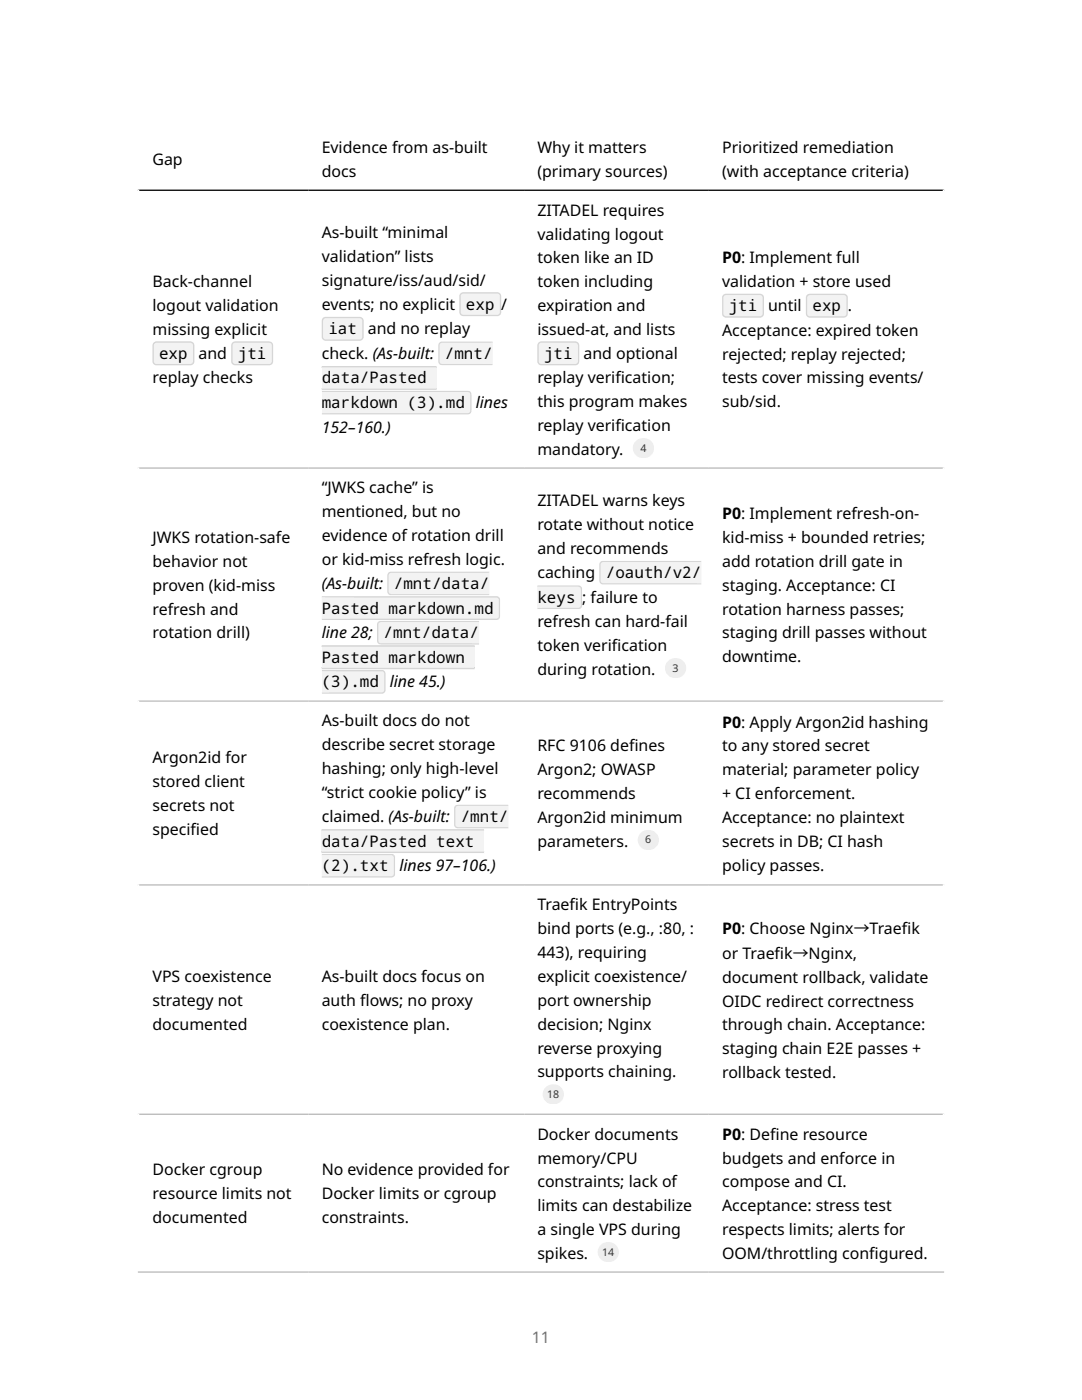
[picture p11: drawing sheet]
<svg xmlns="http://www.w3.org/2000/svg" width="216mm" height="279mm" viewBox="0 0 216 279" stroke-linecap="round" stroke-linejoin="round" font-family="sans-serif">
<defs><g id="words">
<g font-size="3.2">
<text x="30.4" y="33">Gap</text>
<text x="64.2" y="30.6">Evidence from as-built</text>
<text x="64.2" y="35.4">docs</text>
<text x="107.2" y="30.6">Why it matters</text>
<text x="107.2" y="35.4">(primary sources)</text>
<text x="144.1" y="30.6">Prioritized remediation</text>
<text x="144.1" y="35.4">(with acceptance criteria)</text>
<text x="64.2" y="47.5">As-built “minimal</text>
<text x="107.2" y="43">ZITADEL requires</text>
<text x="107.2" y="47.8">validating logout</text>
<text x="64.2" y="52.3">validation” lists</text>
<text x="107.2" y="52.6">token like an ID</text>
<text x="144.1" y="52.6">P0: Implement full</text>
<text x="30.4" y="57.3">Back-channel</text>
<text x="64.2" y="57">signature/iss/aud/sid/</text>
<text x="107.2" y="57.3">token including</text>
<text x="144.1" y="57.3">validation + store used</text>
<text x="30.4" y="62.1">logout validation</text>
<text x="64.2" y="61.8">events; no explicit</text>
<text x="93" y="61.8">exp</text>
<text x="100" y="61.8">/</text>
<text x="107.2" y="62.1">expiration and</text>
<text x="145.4" y="62.1">jti</text>
<text x="153.3" y="62.1">until</text>
<text x="162.1" y="62.1">exp</text>
<text x="169.2" y="62.1">.</text>
<text x="30.4" y="66.8">missing explicit</text>
<text x="31.7" y="71.6">exp</text>
<text x="39.6" y="71.6">and</text>
<text x="47.5" y="71.6">jti</text>
<text x="64.2" y="71.6">check. (As-built:</text>
<text x="65.5" y="66.7">iat</text>
<text x="73.4" y="66.7">and no replay</text>
<text x="88.8" y="71.6">/mnt/</text>
<text x="107.2" y="66.8">issued-at, and lists</text>
<text x="108.5" y="71.6">jti</text>
<text x="116.4" y="71.6">and optional</text>
<text x="144.1" y="67">Acceptance: expired token</text>
<text x="144.1" y="71.8">rejected; replay rejected;</text>
<text x="30.4" y="76.5">replay checks</text>
<text x="64.2" y="76.5">data/Pasted</text>
<text x="107.2" y="76.5">replay verif</text>
<text x="122.8" y="76.5">ication;</text>
<text x="144.1" y="76.5">tests cover missing events/</text>
<text x="64.2" y="81.4">markdown (3).md</text>
<text x="94.9" y="81.4">lines</text>
<text x="107.2" y="81.3">this program makes</text>
<text x="144.1" y="81.3">sub/sid.</text>
<text x="64.2" y="86.3">152–160.)</text>
<text x="107.2" y="86">replay verif</text>
<text x="122.8" y="86">ication</text>
<text x="107.2" y="90.8">mandatory.</text>
<text x="64.2" y="98.5">“JWKS cache” is</text>
<text x="107.2" y="101.1">ZITADEL warns keys</text>
<text x="64.2" y="103.2">mentioned, but no</text>
<text x="107.2" y="105.8">rotate without notice</text>
<text x="144.1" y="103.6">P0: Implement refresh-on-</text>
<text x="30.4" y="108.4">JWKS rotation-safe</text>
<text x="30.4" y="113.1">behavior not</text>
<text x="64.2" y="108">evidence of rotation drill</text>
<text x="64.2" y="112.8">or kid-miss refresh logic.</text>
<text x="107.2" y="110.6">and recommends</text>
<text x="144.1" y="108.4">kid-miss + bounded retries;</text>
<text x="144.1" y="113.1">add rotation drill gate in</text>
<text x="30.4" y="117.9">proven (kid-miss</text>
<text x="64.2" y="117.5">(As-built:</text>
<text x="78.6" y="117.5">/mnt/data/</text>
<text x="107.2" y="115.4">caching</text>
<text x="120.9" y="115.4">/oauth/v2/</text>
<text x="144.1" y="117.9">staging. Acceptance: CI</text>
<text x="30.4" y="122.7">refresh and</text>
<text x="64.2" y="122.4">Pasted markdown.md</text>
<text x="107.2" y="120.3">keys</text>
<text x="107.2" y="125.2">refresh can hard-fail</text>
<text x="116.2" y="120.3">; failure to</text>
<text x="144.1" y="122.7">rotation harness passes;</text>
<text x="30.4" y="127.4">rotation drill)</text>
<text x="64.2" y="127.3">line 28;</text>
<text x="76.5" y="127.3">/mnt/data/</text>
<text x="107.2" y="130">token verif</text>
<text x="122.1" y="130">ication</text>
<text x="144.1" y="127.4">staging drill passes without</text>
<text x="64.2" y="132.3">Pasted markdown</text>
<text x="64.2" y="137.2">(3).md</text>
<text x="77.8" y="137.2">line 45.)</text>
<text x="107.2" y="134.7">during rotation.</text>
<text x="144.1" y="132.2">downtime.</text>
<text x="64.2" y="145">As-built docs do not</text>
<text x="64.2" y="149.8">describe secret storage</text>
<text x="107.2" y="150">RFC 9106 def</text>
<text x="125.5" y="150">ines</text>
<text x="144.1" y="145.2">P0: Apply Argon2id hashing</text>
<text x="144.1" y="150">to any stored secret</text>
<text x="30.4" y="152.4">Argon2id for</text>
<text x="64.2" y="154.5">hashing; only high-level</text>
<text x="107.2" y="154.7">Argon2; OWASP</text>
<text x="144.1" y="154.7">material; parameter policy</text>
<text x="30.4" y="157.1">stored client</text>
<text x="30.4" y="161.9">secrets not</text>
<text x="64.2" y="159.3">“strict cookie policy” is</text>
<text x="107.2" y="159.5">recommends</text>
<text x="144.1" y="159.5">+ CI enforcement.</text>
<text x="30.4" y="166.6">specif</text>
<text x="38" y="166.6">ied</text>
<text x="64.2" y="164">claimed. (As-built:</text>
<text x="91.9" y="164">/mnt/</text>
<text x="107.2" y="164.3">Argon2id minimum</text>
<text x="144.1" y="164.3">Acceptance: no plaintext</text>
<text x="64.2" y="168.9">data/Pasted text</text>
<text x="64.2" y="173.9">(2).txt</text>
<text x="79.7" y="173.9">lines 97–106.)</text>
<text x="107.2" y="169">parameters.</text>
<text x="144.1" y="169">secrets in DB; CI hash</text>
<text x="144.1" y="173.8">policy passes.</text>
<text x="107.2" y="181.7">Traef</text>
<text x="113.7" y="181.7">ik EntryPoints</text>
<text x="107.2" y="186.4">bind ports (e.g., :80, :</text>
<text x="107.2" y="191.2">443), requiring</text>
<text x="144.1" y="186.4">P0: Choose Nginx→Traef</text>
<text x="144.1" y="191.3">or Traef</text>
<text x="154.6" y="191.3">ik→Nginx,</text>
<text x="179.9" y="186.4">ik</text>
<text x="30.4" y="196">VPS coexistence</text>
<text x="64.2" y="196">As-built docs focus on</text>
<text x="107.2" y="196">explicit coexistence/</text>
<text x="144.1" y="196.1">document rollback, validate</text>
<text x="30.4" y="200.7">strategy not</text>
<text x="64.2" y="200.7">auth f</text>
<text x="71.9" y="200.7">lows; no proxy</text>
<text x="107.2" y="200.7">port ownership</text>
<text x="144.1" y="200.9">OIDC redirect correctness</text>
<text x="30.4" y="205.5">documented</text>
<text x="64.2" y="205.5">coexistence plan.</text>
<text x="107.2" y="205.5">decision; Nginx</text>
<text x="144.1" y="205.6">through chain. Acceptance:</text>
<text x="107.2" y="210.3">reverse proxying</text>
<text x="107.2" y="215">supports chaining.</text>
<text x="144.1" y="210.4">staging chain E2E passes +</text>
<text x="144.1" y="215.2">rollback tested.</text>
<text x="107.2" y="227.4">Docker documents</text>
<text x="144.1" y="227.4">P0: Def</text>
<text x="153.7" y="227.4">ine resource</text>
<text x="107.2" y="232.2">memory/CPU</text>
<text x="144.1" y="232.2">budgets and enforce in</text>
<text x="30.4" y="234.6">Docker cgroup</text>
<text x="30.4" y="239.4">resource limits not</text>
<text x="64.2" y="234.6">No evidence provided for</text>
<text x="64.2" y="239.4">Docker limits or cgroup</text>
<text x="107.2" y="237">constraints; lack of</text>
<text x="144.1" y="237">compose and CI.</text>
<text x="30.4" y="244.1">documented</text>
<text x="64.2" y="244.1">constraints.</text>
<text x="107.2" y="241.7">limits can destabilize</text>
<text x="144.1" y="241.7">Acceptance: stress test</text>
<text x="107.2" y="246.5">a single VPS during</text>
<text x="107.2" y="251.3">spikes.</text>
<text x="144.1" y="246.5">respects limits; alerts for</text>
<text x="144.1" y="251.3">OOM/throttling conf</text>
<text x="173.5" y="251.3">igured.</text>
</g>
<text font-size="3.2" fill="#6e6e6e" x="106.1" y="267.9">11</text>
<g font-size="2.1" fill="#333">
<text x="127.8" y="90.1">4</text>
<text x="134.2" y="134">3</text>
<text x="128.8" y="168.3">6</text>
<text x="109.2" y="219.1">18</text>
<text x="120.2" y="250.6">14</text>
</g>
</g></defs>
<path d="M27.5 25.5h160.9M27.6 25.4v228.6M188.3 25.4v228.6" fill="none" stroke="#fff" stroke-width=".26"/>
<path d="M27.5 38h160.9" fill="none" stroke="#000" stroke-width=".26"/>
<path d="M27.5 93.4h160.9M27.5 139.9h160.9M27.5 176.6h160.9M27.5 222.4h160.9M27.5 253.9h160.9" fill="none" stroke="#bbb" stroke-width=".26"/>
<path d="M30.4 68.1h8.4v4.8h-8.4z" fill="#f3f3f3"/>
<path d="M30.8 68.7l.4-.3 7.1 .1 .2 .4v3.5l-.5 .2h-7l-.3-.5zM30.7 68.4l.5-.3h6.8a.8 .8 0 0 1 .8 .8v3.2a.8 .8 0 0 1-.8 .8h-6.8a.8 .8 0 0 1-.8-.8v-3.2z" fill-rule="evenodd" fill="#d6d6d6"/>
<path d="M46.1 68.1h8.4v4.8h-8.4z" fill="#f3f3f3"/>
<path d="M46.7 68.5h7.3l.2 .4v3.5l-.5 .2h-7l-.3-.5v-3.2zM46.4 68.4l.5-.3h6.8a.8 .8 0 0 1 .8 .8v3.2a.8 .8 0 0 1-.8 .8h-6.8a.8 .8 0 0 1-.8-.8v-3.2z" fill-rule="evenodd" fill="#d6d6d6"/>
<path d="M91.7 58.3h8.3v4.8h-8.3z" fill="#f3f3f3"/>
<path d="M92 58.9l.4-.3 7.1 .1 .3 .4-.1 3.5-.5 .2h-7l-.3-.5zM91.9 58.6l.5-.3h6.8a.8 .8 0 0 1 .8 .8v3.2a.8 .8 0 0 1-.8 .8h-6.8a.8 .8 0 0 1-.7-.8v-3.2z" fill-rule="evenodd" fill="#d6d6d6"/>
<path d="M64.2 63.2h8.4v4.8h-8.4z" fill="#f3f3f3"/>
<path d="M64.7 63.6h7.3l.3 .4-.1 3.5-.4 .2h-7.1l-.2-.5v-3.2zM64.4 63.5l.6-.3h6.8a.8 .8 0 0 1 .8 .8v3.2a.8 .8 0 0 1-.8 .8h-6.8a.8 .8 0 0 1-.8-.8v-3.2z" fill-rule="evenodd" fill="#d6d6d6"/>
<path d="M87.4 68.1h10.9v4.8h-10.9z" fill="#f3f3f3"/>
<g fill="#d6d6d6">
<path d="M87.7 72.1h10.6v.5h-10.1a.53 .53 0 0 1-.5-.5zM87.4 72.1h10.9v.8h-10.1a.8 .8 0 0 1-.8-.8z" fill-rule="evenodd"/>
<path d="M87.8 68.7l.5-.3v4.2a.53 .53 0 0 1-.6-.5zM87.7 68.4l.6-.3-.1 4.8a.8 .8 0 0 1-.8-.8v-3.2z" fill-rule="evenodd"/>
<path d="M87.8 68.7l.4-.3h10.1v.6h-10.6zM87.7 68.4l.5-.3h10.1v.9h-10.9z" fill-rule="evenodd"/>
</g>
<path d="M64.2 73.1h22.9v4.7h-22.9z" fill="#f3f3f3"/>
<g fill="#d6d6d6">
<path d="M64.2 77.5l22.9 .1zM64.2 77.5h22.9v.3h-22.9z" fill-rule="evenodd"/>
<path d="M64.2 73.3l22.9 .1zM64.2 73.1h22.9v.3h-22.9z" fill-rule="evenodd"/>
</g>
<path d="M64.2 78h29.9v4.7h-29.9z" fill="#f3f3f3"/>
<g fill="#d6d6d6">
<path d="M64.2 81.9h29.6a.53 .53 0 0 1-.5 .6h-29.1zM64.2 81.9h29.9a.8 .8 0 0 1-.8 .8h-29.1z" fill-rule="evenodd"/>
<path d="M93.3 78.2a.53 .53 0 0 1 .5 .6v3.1a.53 .53 0 0 1-.5 .6zM93.3 78a.8 .8 0 0 1 .8 .8v3.1a.8 .8 0 0 1-.8 .8z" fill-rule="evenodd"/>
<path d="M64.2 78.2h29.1a.53 .53 0 0 1 .5 .6h-29.6zM64.2 78h29.1a.67 .67 0 0 1 .7 .8h-29.8z" fill-rule="evenodd"/>
</g>
<path d="M107.2 68.1h8.4v4.8h-8.4z" fill="#f3f3f3"/>
<path d="M107.6 68.7l.4-.3 7.1 .1 .2 .4v3.5l-.5 .2h-7l-.3-.5zM107.5 68.4l.5-.3h6.8a.8 .8 0 0 1 .8 .8v3.2a.8 .8 0 0 1-.8 .8h-6.8a.8 .8 0 0 1-.8-.8v-3.2z" fill-rule="evenodd" fill="#d6d6d6"/>
<path d="M144.1 58.6h8.3v4.8h-8.3z" fill="#f3f3f3"/>
<path d="M144.4 59.1l.5-.2 7 .1 .3 .4-.1 3.5-.4 .2-7.1-.1-.3-.4zM144.3 58.9l.6-.3h6.8a.8 .8 0 0 1 .7 .8v3.2a.8 .8 0 0 1-.7 .8h-6.8a.8 .8 0 0 1-.8-.8v-3.2z" fill-rule="evenodd" fill="#d6d6d6"/>
<path d="M160.8 58.6h8.4v4.8h-8.4z" fill="#f3f3f3"/>
<path d="M161.1 59.1l.5-.2 7 .1 .3 .4-.1 3.5-.4 .2-7.1-.1-.2-.4zM161 58.9l.6-.3h6.8a.8 .8 0 0 1 .8 .8v3.2a.8 .8 0 0 1-.8 .8h-6.8a.8 .8 0 0 1-.8-.8v-3.2z" fill-rule="evenodd" fill="#d6d6d6"/>
<path d="M77.3 114.1h20.4v4.7h-20.4z" fill="#f3f3f3"/>
<g fill="#d6d6d6">
<path d="M77.5 118h20.2v.6h-19.6a.53 .53 0 0 1-.6-.6zM77.3 118h20.4v.8h-19.6a.8 .8 0 0 1-.8-.8z" fill-rule="evenodd"/>
<path d="M77.6 114.6l.5-.3v4.3a.53 .53 0 0 1-.6-.6zM77.5 114.3l.6-.2v4.7a.8 .8 0 0 1-.8-.8v-3.1z" fill-rule="evenodd"/>
<path d="M77.6 114.6l.5-.3h19.6v.6h-20.2zM77.5 114.3l.6-.2h19.6v.8h-20.4z" fill-rule="evenodd"/>
</g>
<path d="M64.2 119h35.6v4.7h-35.6z" fill="#f3f3f3"/>
<g fill="#d6d6d6">
<path d="M64.2 122.9h35.4a.53 .53 0 0 1-.6 .6h-34.8zM64.2 122.9h35.6a.8 .8 0 0 1-.8 .8h-34.8z" fill-rule="evenodd"/>
<path d="M99 119.2a.53 .53 0 0 1 .6 .6v3.1a.53 .53 0 0 1-.6 .6zM99 119a.8 .8 0 0 1 .8 .8v3.1a.8 .8 0 0 1-.8 .8z" fill-rule="evenodd"/>
<path d="M64.2 119.2h34.8a.53 .53 0 0 1 .6 .6h-35.4zM64.2 119h34.8a.67 .67 0 0 1 .8 .8h-35.6z" fill-rule="evenodd"/>
</g>
<path d="M75.2 123.9h20.4v4.7h-20.4z" fill="#f3f3f3"/>
<g fill="#d6d6d6">
<path d="M75.5 127.8h20.1v.6h-19.6a.53 .53 0 0 1-.5-.6zM75.2 127.8h20.4v.8h-19.6a.8 .8 0 0 1-.8-.8z" fill-rule="evenodd"/>
<path d="M75.6 124.4l.5-.3v4.3a.53 .53 0 0 1-.6-.5zM75.5 124.1l.6-.2-.1 4.7a.8 .8 0 0 1-.8-.7v-3.2z" fill-rule="evenodd"/>
<path d="M75.6 124.4l.4-.3h19.6v.6h-20.1zM75.5 124.1l.5-.2h19.6v.8h-20.4z" fill-rule="evenodd"/>
</g>
<path d="M64.2 128.8h30.5v4.8h-30.5z" fill="#f3f3f3"/>
<g fill="#d6d6d6">
<path d="M64.2 133.2l30.5 .1zM64.2 133.2h30.5v.4h-30.5z" fill-rule="evenodd"/>
<path d="M64.2 129.1h30.5zM64.2 128.8h30.5v.3h-30.5z" fill-rule="evenodd"/>
</g>
<path d="M64.2 133.7h12.8v4.8h-12.8z" fill="#f3f3f3"/>
<g fill="#d6d6d6">
<path d="M64.2 137.6h12.5a.53 .53 0 0 1-.5 .6h-12zM64.2 137.6l12.8 .1a.8 .8 0 0 1-.8 .8h-12z" fill-rule="evenodd"/>
<path d="M76.1 134a.53 .53 0 0 1 .6 .5v3.2a.53 .53 0 0 1-.6 .5zM76.1 133.7h.1a.8 .8 0 0 1 .8 .8v3.2a.8 .8 0 0 1-.9 .8z" fill-rule="evenodd"/>
<path d="M64.2 134h12a.53 .53 0 0 1 .5 .5h-12.5zM64.2 133.7h12a.67 .67 0 0 1 .7 .8h-12.7z" fill-rule="evenodd"/>
</g>
<path d="M119.6 111.9h20.4v4.8h-20.4z" fill="#f3f3f3"/>
<g fill="#d6d6d6">
<path d="M119.8 115.8h20.2v.6h-19.6a.53 .53 0 0 1-.6-.6zM119.6 115.8h20.4v.9h-19.6a.8 .8 0 0 1-.8-.9z" fill-rule="evenodd"/>
<path d="M119.9 112.4l.5-.2v4.2a.53 .53 0 0 1-.6-.5zM119.8 112.1l.6-.2v4.8a.8 .8 0 0 1-.8-.8v-3.2z" fill-rule="evenodd"/>
<path d="M119.9 112.4l.5-.2h19.6v.5h-20.2zM119.8 112.1l.6-.2h19.6v.8h-20.4z" fill-rule="evenodd"/>
</g>
<path d="M107.2 116.8h9v4.8h-9z" fill="#f3f3f3"/>
<g fill="#d6d6d6">
<path d="M107.2 120.7h8.7a.53 .53 0 0 1-.5 .6h-8.2zM107.2 120.7l9 .1a.8 .8 0 0 1-.8 .8h-8.2z" fill-rule="evenodd"/>
<path d="M115.3 117.1a.53 .53 0 0 1 .6 .5v3.2a.53 .53 0 0 1-.6 .5zM115.3 116.8h.1a.8 .8 0 0 1 .8 .8v3.2a.8 .8 0 0 1-.9 .8z" fill-rule="evenodd"/>
<path d="M107.2 117.1h8.2a.53 .53 0 0 1 .5 .6h-8.7zM107.2 116.8h8.2a.67 .67 0 0 1 .7 .9h-8.9z" fill-rule="evenodd"/>
</g>
<path d="M90.6 160.6h10.9v4.7h-10.9z" fill="#f3f3f3"/>
<g fill="#d6d6d6">
<path d="M90.9 164.5h10.6v.6h-10.1a.53 .53 0 0 1-.5-.6zM90.6 164.5h10.9v.8h-10.1a.8 .8 0 0 1-.8-.8z" fill-rule="evenodd"/>
<path d="M90.9 161.1l.6-.3v4.3a.53 .53 0 0 1-.6-.6zM90.8 160.8l.7-.2-.1 4.7a.8 .8 0 0 1-.8-.8v-3.1z" fill-rule="evenodd"/>
<path d="M90.9 161.1l.5-.3h10.1v.6h-10.6zM90.8 160.8l.6-.2h10.1v.8h-10.9z" fill-rule="evenodd"/>
</g>
<path d="M64.2 165.5h32.4v4.7h-32.4z" fill="#f3f3f3"/>
<g fill="#d6d6d6">
<path d="M64.2 169.9l32.4 .1zM64.2 169.9h32.4v.3h-32.4z" fill-rule="evenodd"/>
<path d="M64.2 165.7l32.4 .1zM64.2 165.5h32.4v.3h-32.4z" fill-rule="evenodd"/>
</g>
<path d="M64.2 170.4h14.7v4.8h-14.7z" fill="#f3f3f3"/>
<g fill="#d6d6d6">
<path d="M64.2 174.3h14.4a.53 .53 0 0 1-.5 .6h-13.9zM64.2 174.3l14.7 .1a.8 .8 0 0 1-.8 .8h-13.9z" fill-rule="evenodd"/>
<path d="M78 170.7a.53 .53 0 0 1 .6 .5v3.2a.53 .53 0 0 1-.6 .5zM78 170.4h.1a.8 .8 0 0 1 .8 .8v3.2a.8 .8 0 0 1-.9 .8z" fill-rule="evenodd"/>
<path d="M64.2 170.7h13.9a.53 .53 0 0 1 .5 .5h-14.4zM64.2 170.4h13.9a.67 .67 0 0 1 .7 .8h-14.6z" fill-rule="evenodd"/>
</g>
<g fill="#ededed">
<path d="M126.3 87.4h4.2v4h-4.2z"/>
<path d="M132.7 131.3h4.2v4h-4.2z"/>
<path d="M127.3 165.7h4.2v3.9h-4.2z"/>
<path d="M108.3 216.4h4.2v4h-4.2z"/>
<path d="M119.3 247.9h4.2v4h-4.2z"/>
</g>
<use href="#words"/>
</svg>
